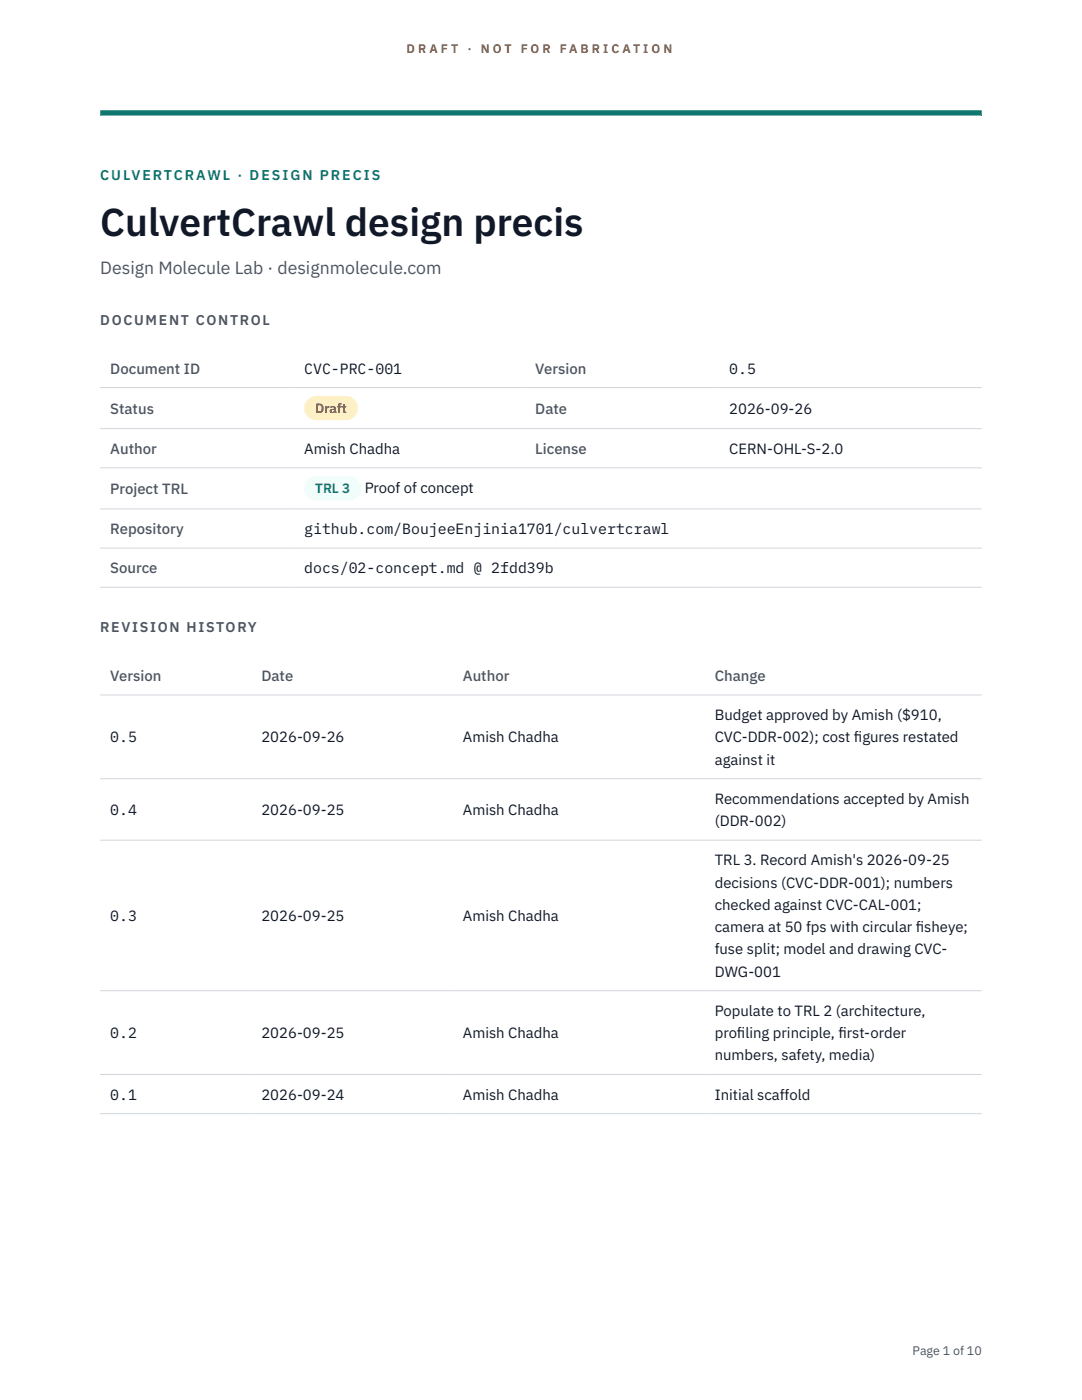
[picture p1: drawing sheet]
<svg xmlns="http://www.w3.org/2000/svg" width="216mm" height="279mm" viewBox="0 0 216 279" stroke-linecap="round" stroke-linejoin="round" font-family="sans-serif">
<defs><g id="words">
<text font-size="7.8" fill="#111827" x="20" y="47.1">CulvertCrawl design precis</text>
<text font-size="3.5" fill="#4b5563" x="20" y="54.6">Design Molecule Lab · designmolecule.com</text>
<g font-size="3" fill="#4b5563">
<text x="22" y="74.5">Document ID</text>
<text x="106.8" y="74.5">Version</text>
<text x="22" y="82.6">Status</text>
<text x="106.8" y="82.6">Date</text>
<text x="22" y="90.6">Author</text>
<text x="106.8" y="90.6">License</text>
<text x="22" y="98.6">Project TRL</text>
<text x="22" y="106.6">Repository</text>
<text x="22" y="114.4">Source</text>
<text x="22" y="135.9">Version</text>
<text x="52.2" y="135.9">Date</text>
<text x="92.4" y="135.9">Author</text>
<text x="142.6" y="135.9">Change</text>
</g>
<g font-size="3" fill="#111827">
<text x="60.7" y="74.5">CVC-PRC-001</text>
<text x="145.5" y="74.5">0.5</text>
<text x="145.5" y="82.6">2026-09-26</text>
<text x="60.7" y="90.6">Amish Chadha</text>
<text x="145.5" y="90.6">CERN-OHL-S-2.0</text>
<text x="72.8" y="98.5">Proof of concept</text>
<text x="60.7" y="106.6">github.com/BoujeeEnjinia1701/culvertcrawl</text>
<text x="60.7" y="114.4">docs/02-concept.md @ 2fdd39b</text>
<text x="142.6" y="143.7">Budget approved by Amish ($910,</text>
<text x="22" y="148.2">0.5</text>
<text x="52.2" y="148.2">2026-09-26</text>
<text x="92.4" y="148.2">Amish Chadha</text>
<text x="142.6" y="148.2">CVC-DDR-002); cost f</text>
<text x="170.4" y="148.2">igures restated</text>
<text x="142.6" y="152.6">against it</text>
<text x="142.6" y="160.4">Recommendations accepted by Amish</text>
<text x="22" y="162.7">0.4</text>
<text x="52.2" y="162.7">2026-09-25</text>
<text x="92.4" y="162.7">Amish Chadha</text>
<text x="142.6" y="164.9">(DDR-002)</text>
<text x="142.6" y="172.7">TRL 3. Record Amish's 2026-09-25</text>
<text x="142.6" y="177.1">decisions (CVC-DDR-001); numbers</text>
<text x="22" y="183.8">0.3</text>
<text x="52.2" y="183.8">2026-09-25</text>
<text x="92.4" y="183.8">Amish Chadha</text>
<text x="142.6" y="181.6">checked against CVC-CAL-001;</text>
<text x="142.6" y="186">camera at 50 fps with circular f</text>
<text x="142.6" y="190.5">fuse split; model and drawing CVC-</text>
<text x="182.8" y="186">isheye;</text>
<text x="142.6" y="194.9">DWG-001</text>
<text x="142.6" y="202.7">Populate to TRL 2 (architecture,</text>
<text x="22" y="207.2">0.2</text>
<text x="52.2" y="207.2">2026-09-25</text>
<text x="92.4" y="207.2">Amish Chadha</text>
<text x="142.6" y="207.2">prof</text>
<text x="147.1" y="207.2">iling principle, f</text>
<text x="167.3" y="207.2">irst-order</text>
<text x="142.6" y="211.6">numbers, safety, media)</text>
<text x="22" y="219.5">0.1</text>
<text x="52.2" y="219.5">2026-09-24</text>
<text x="92.4" y="219.5">Amish Chadha</text>
<text x="142.6" y="219.5">Initial scaffold</text>
</g>
<text font-size="2.8" fill="#0f766e" x="20" y="36">CULVERTCRAWL · DESIGN PRECIS</text>
<g font-size="2.8" fill="#4b5563">
<text x="20" y="64.8">DOCUMENT CONTROL</text>
<text x="20" y="126.2">REVISION HISTORY</text>
</g>
<text font-size="2.7" fill="#92400e" x="62.9" y="82.5">Draft</text>
<text font-size="2.7" fill="#0f766e" x="62.9" y="98.5">TRL 3</text>
<g font-size="2.5" fill="#b45309">
<text x="81.1" y="10.5">D R A F T</text>
<text x="93.3" y="10.5">·</text>
<text x="95.9" y="10.5">N O T</text>
<text x="103.9" y="10.5">F O R</text>
<text x="111.7" y="10.5">F A B R I C A T I O N</text>
</g>
<text font-size="2.5" fill="#4b5563" x="182.1" y="270.3">Page 1 of 10</text>
</g></defs>
<path d="M20 23.1h175.9zM20 22h175.9v1.1h-175.9z" fill-rule="evenodd" fill="#0f766e"/>
<path d="M20 77.3h175.9M20 85.5h175.9M20 93.4h175.9M20 101.6h175.9M20 109.4h175.9M20 117.2h175.9M20 138.7h175.9M20 155.4h175.9M20 167.7h175.9M20 197.7h175.9M20 214.4h175.9M20 222.3h175.9" fill="none" stroke="#d1d5db" stroke-width=".2"/>
<path d="M60.7 79h10.7v4.9h-10.7z" fill="#fef3c7"/>
<path d="M60.7 95.1h11.4v4.8h-11.4z" fill="#f0fdfa"/>
<use href="#words"/>
</svg>
